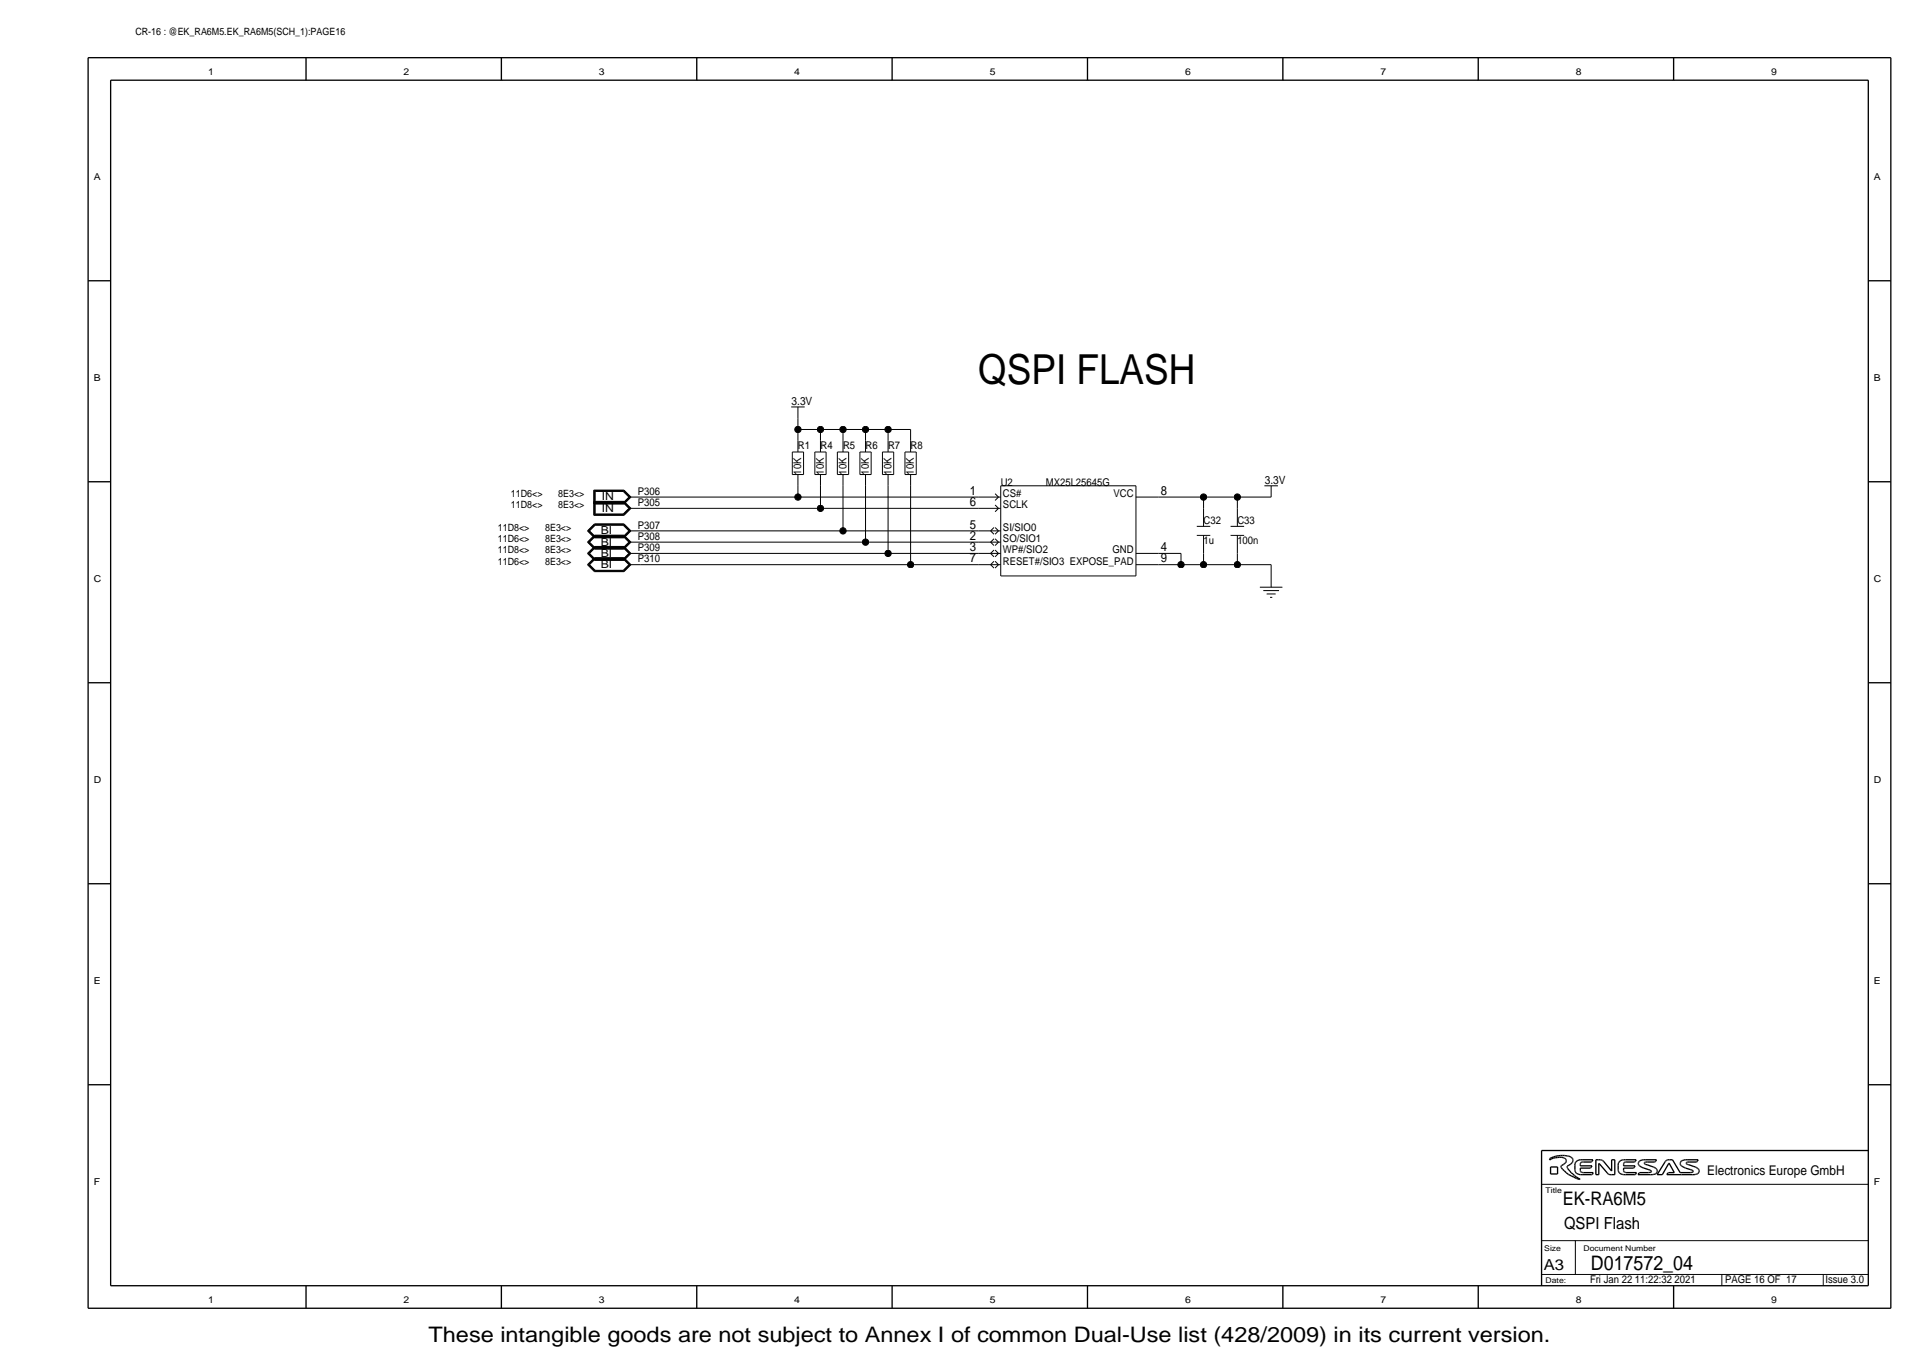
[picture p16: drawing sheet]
<svg xmlns="http://www.w3.org/2000/svg" width="433mm" height="309mm" viewBox="0 0 433 309" stroke-linecap="round" stroke-linejoin="round" font-family="sans-serif">
<defs><g id="words">
<text font-size="9.3" x="220.5" y="86.7">QSPI FLASH</text>
<text font-size="4.8" x="96.6" y="302.5">These intangible goods are not subject to Annex I of common Dual-Use list (428/2009) in its current version.</text>
<text font-size="4.5" x="358.6" y="286.3">D017572_04</text>
<text font-size="4.2" x="352.3" y="271.6">EK-RA6M5</text>
<text font-size="3.8" x="352.6" y="277.2">QSPI Flash</text>
<text font-size="3.4" x="348" y="286.3">A3</text>
<text font-size="3" x="384.9" y="265">Electronics Europe GmbH</text>
<g font-size="2.9">
<text x="218.6" y="111.6">1</text>
<text x="261.7" y="111.6">8</text>
<text x="218.6" y="119.2">5</text>
<text x="218.6" y="114.1">6</text>
<text x="218.6" y="124.3">3</text>
<text x="218.6" y="121.7">2</text>
<text x="261.7" y="124.3">4</text>
<text x="218.6" y="126.8">7</text>
<text x="261.7" y="126.8">9</text>
</g>
<g font-size="2.6">
<text x="178.5" y="91.2">3.3V</text>
<text x="285.1" y="109">3.3V</text>
</g>
<g font-size="2.5">
<text x="135.7" y="112.8">IN</text>
<text x="135.7" y="115.4">IN</text>
<text x="135.4" y="125.5">BI</text>
<text x="135.4" y="123">BI</text>
<text x="135.4" y="120.4">BI</text>
<text x="135.4" y="128.1">BI</text>
</g>
<g font-size="2.4">
<text x="179.9" y="101.1">R1</text>
<text x="185" y="101.1">R4</text>
<text x="190" y="101.1">R5</text>
<text x="195.1" y="101.1">R6</text>
<text x="200.2" y="101.1">R7</text>
<text x="205.3" y="101.1">R8</text>
<text x="180.6" y="107" transform="rotate(-90 180.6 107)">10K</text>
<text x="185.7" y="107" transform="rotate(-90 185.7 107)">10K</text>
<text x="190.8" y="107" transform="rotate(-90 190.8 107)">10K</text>
<text x="195.9" y="107" transform="rotate(-90 195.9 107)">10K</text>
<text x="201" y="107" transform="rotate(-90 201 107)">10K</text>
<text x="206" y="107" transform="rotate(-90 206 107)">10K</text>
<text x="143.8" y="111.6">P306</text>
<text x="225.6" y="109.5">U2</text>
<text x="226.1" y="112.1">CS#</text>
<text x="235.8" y="109.5">MX25L25645G</text>
<text x="251" y="112.1">VCC</text>
<text x="143.8" y="114.1">P305</text>
<text x="143.8" y="119.2">P307</text>
<text x="226.1" y="119.7">SI/SIO0</text>
<text x="226.1" y="114.6">SCLK</text>
<text x="271.3" y="118.2">C32</text>
<text x="278.9" y="118.2">C33</text>
<text x="143.8" y="124.3">P309</text>
<text x="143.8" y="121.7">P308</text>
<text x="226.1" y="122.2">SO/SIO1</text>
<text x="226.1" y="124.8">WP#/SIO2</text>
<text x="250.8" y="124.8">GND</text>
<text x="271.3" y="122.7">1u</text>
<text x="278.9" y="122.7">100n</text>
<text x="143.8" y="126.8">P310</text>
<text x="226.1" y="127.3">RESET#/SIO3 EXPOSE_PAD</text>
<text x="358.4" y="289.4">Fri Jan 22 11:22:32 2021</text>
<text x="388.9" y="289.4">PAGE 16 OF 17</text>
<text x="411.5" y="289.4">Issue 3.0</text>
</g>
<g font-size="2.3">
<text x="30.5" y="7.9">CR-16 : @EK_RA6M5.EK_RA6M5(SCH_1):PAGE16</text>
<text x="115.2" y="112.1">11D6&lt;&gt;</text>
<text x="125.8" y="112.1">8E3&lt;&gt;</text>
<text x="112.2" y="119.7">11D8&lt;&gt;</text>
<text x="115.2" y="114.6">11D8&lt;&gt;</text>
<text x="122.9" y="119.7">8E3&lt;&gt;</text>
<text x="125.8" y="114.6">8E3&lt;&gt;</text>
<text x="112.2" y="124.8">11D8&lt;&gt;</text>
<text x="112.2" y="122.2">11D6&lt;&gt;</text>
<text x="122.9" y="124.8">8E3&lt;&gt;</text>
<text x="122.9" y="122.2">8E3&lt;&gt;</text>
<text x="112.2" y="127.3">11D6&lt;&gt;</text>
<text x="122.9" y="127.3">8E3&lt;&gt;</text>
</g>
<g font-size="2.1">
<text x="46.9" y="16.8">1</text>
<text x="91" y="16.8">2</text>
<text x="135" y="16.8">3</text>
<text x="179.1" y="16.8">4</text>
<text x="223.1" y="16.8">5</text>
<text x="267.2" y="16.8">6</text>
<text x="311.2" y="16.8">7</text>
<text x="355.2" y="16.8">8</text>
<text x="399.3" y="16.8">9</text>
<text x="21.1" y="40.6">A</text>
<text x="422.5" y="40.6">A</text>
<text x="21.1" y="86">B</text>
<text x="422.5" y="86">B</text>
<text x="21.1" y="131.3">C</text>
<text x="422.5" y="131.3">C</text>
<text x="21.1" y="176.6">D</text>
<text x="422.5" y="176.6">D</text>
<text x="21.1" y="221.9">E</text>
<text x="422.5" y="221.9">E</text>
<text x="21.1" y="267.2">F</text>
<text x="422.5" y="267.2">F</text>
<text x="46.9" y="293.7">1</text>
<text x="91" y="293.7">2</text>
<text x="135" y="293.7">3</text>
<text x="179.1" y="293.7">4</text>
<text x="223.1" y="293.7">5</text>
<text x="267.2" y="293.7">6</text>
<text x="311.2" y="293.7">7</text>
<text x="355.2" y="293.7">8</text>
<text x="399.3" y="293.7">9</text>
</g>
<g font-size="1.8">
<text x="348.4" y="269">Title</text>
<text x="348.1" y="282.1">Size</text>
<text x="357" y="282.1">Document Number</text>
<text x="348.4" y="289.4">Date:</text>
</g>
</g></defs>
<g fill="none" stroke="#000" stroke-width=".23">
<path d="M178.4 91.7h3zM179.9 94.3v2.5zM179.9 96.8h5.1zM179.9 96.8v2.6zM179.9 99.4v2.5zM179.9 91.7v2.6zM185 96.8h5zM185 96.8v2.6zM185 99.4v2.5zM190 96.8h5.1zM190 96.8v2.6zM190 99.4v2.5z"/>
<path d="M195.1 96.8h5.1zM195.1 96.8v2.6zM195.1 99.4v2.5zM200.2 96.8h5.1zM200.2 96.8v2.6zM200.2 99.4v2.5zM205.3 96.8v2.6zM205.3 99.4v2.5zM132.4 119.7l1.6-1.6zM132.4 119.7l1.6 1.6zM132.6 119.7l1.5 1.5zM132.7 119.7l1.4-1.4z"/>
<path d="M132.7 119.7l1.4 1.4zM132.9 119.7l1.3-1.3zM132.9 119.7l1.3 1.3zM133.9 113v3.2zM133.9 116.2h6.8zM133.9 113h6.8zM133.9 110.5v3.1zM133.9 113.6h6.8zM133.9 110.5h6.8zM134 113.1h6.6zM134 113.1v3zM134 116.1h6.6z"/>
<path d="M134 110.6h6.6zM134 110.6v2.9zM134 113.5h6.6zM134 118.1h6.7zM134.1 118.2l-1.5 1.5zM134.1 118.2h6.5zM134.1 113.2h6.5zM134.1 113.2v2.8zM134.1 116h6.5zM134.1 110.7h6.5zM134.1 110.7v2.7zM134.1 113.4h6.5z"/>
<path d="M134.1 118.3h6.5zM134.2 118.4h6.3zM134.2 113.3h6.3zM134.2 113.3v2.6zM134.2 115.9h6.3zM134.2 110.8h6.3zM134.2 110.8v2.5zM140.5 118.4l1.3 1.3zM140.5 113.3l1.3 1.3zM140.5 115.9l1.3-1.3zM140.5 110.8l1.3 1.3zM140.5 113.3l1.3-1.2z"/>
<path d="M140.6 118.3l1.3 1.4zM140.6 113.2l1.3 1.4zM140.6 110.7l1.3 1.4zM140.6 113.4l1.3-1.3zM140.6 118.2l1.5 1.5zM140.6 113.1l1.5 1.5zM140.6 116.1l1.5-1.5zM140.6 110.6l1.5 1.5zM140.6 113.5l1.5-1.4zM140.7 118.1l1.5 1.6zM140.7 113l1.5 1.6zM140.7 116.2l1.5-1.6z"/>
<path d="M140.7 110.5l1.5 1.6zM140.7 113.6l1.5-1.5zM141.8 119.7h2.5zM141.8 114.6h2.5zM141.8 112.1h2.5zM141.9 114.6l-1.3 1.4zM144.3 112.1h35.6zM144.3 114.6h40.7zM144.3 119.7h45.7zM178.6 107h2.6zM178.6 101.9v5.1zM178.6 101.9h2.6z"/>
<path d="M179.9 112.1h40.6zM179.9 109.5v2.6zM179.9 107v2.5zM181.2 101.9v5.1zM183.7 107h2.5zM183.7 101.9v5.1zM183.7 101.9h2.5zM185 114.6h35.5zM185 109.5v5.1zM185 107v2.5zM186.2 101.9v5.1zM188.8 107h2.5z"/>
<path d="M188.8 101.9v5.1zM188.8 101.9h2.5zM190 119.7h30.5zM190 109.5v10.2zM190 107v2.5zM191.3 101.9v5.1zM193.9 107h2.5zM193.9 101.9v5.1zM193.9 101.9h2.5zM195.1 109.5v12.7zM195.1 107v2.5zM196.4 101.9v5.1z"/>
<path d="M198.9 107h2.6zM198.9 101.9v5.1zM198.9 101.9h2.6zM200.2 109.5v15.3zM200.2 107v2.5zM201.5 101.9v5.1zM204 107h2.6zM204 101.9v5.1zM204 101.9h2.6zM205.3 109.5v17.8zM205.3 107v2.5zM206.6 101.9v5.1z"/>
<path d="M220.5 119.7h5.1zM220.5 112.1h5.1zM220.5 114.6h5.1zM223.3 119.7l.8 .7zM224.1 118.9l-.8 .8zM224.3 118.9l.8 .8zM224.3 111.3l.8 .8zM224.3 113.8l.8 .8zM225.1 119.7l-.8 .7zM225.1 112.1l-.8 .7zM225.1 114.6l-.8 .8zM225.6 109.5h30.5z"/>
<path d="M225.6 109.5v20.3zM256.1 112.1h5.1zM256.1 109.5v20.3zM261.2 112.1h10.1zM269.8 118.7h3zM271.3 112.1h7.6zM271.3 112.1v2.5zM271.3 114.6v4.1zM277.4 118.7h3.1zM278.9 112.1v2.5zM278.9 112.1h7.7zM278.9 114.6v4.1z"/>
<path d="M285 109.5h3.1zM286.6 109.5v2.6zM132.4 127.3l1.6-1.6zM132.4 127.3l1.6 1.6zM132.4 124.8l1.6 1.5zM132.4 122.2l1.6-1.6zM132.4 122.2l1.6 1.6zM132.6 127.3l1.5-1.5zM132.6 127.3l1.5 1.5zM132.6 124.8l1.5 1.4zM132.6 122.2l1.5-1.4zM132.6 122.2l1.5 1.5z"/>
<path d="M132.7 127.3l1.4-1.4zM132.7 127.3l1.4 1.4zM132.7 124.8l1.4 1.3zM132.7 122.2l1.4-1.3zM132.7 122.2l1.4 1.4zM132.9 127.3l1.3-1.3zM132.9 127.3l1.3 1.3zM132.9 124.8l1.3 1.2zM132.9 122.2l1.3-1.2zM132.9 122.2l1.3 1.3zM134 128.9h6.7zM134 125.7h6.7z"/>
<path d="M134 123.2l-1.6 1.6zM134 126.3h6.7zM134 123.2h6.7zM134 123.8h6.7zM134 120.6h6.7zM134 121.3h6.7zM134.1 128.8h6.5zM134.1 125.8h6.5zM134.1 123.3l-1.5 1.5zM134.1 126.2h6.5zM134.1 123.3h6.5zM134.1 123.7h6.5z"/>
<path d="M134.1 120.8h6.5zM134.1 121.2h6.5zM134.1 128.7h6.5zM134.1 125.9h6.5zM134.1 123.4l-1.4 1.4zM134.1 126.1h6.5zM134.1 123.4h6.5zM134.1 123.6h6.5zM134.1 120.9h6.5zM134.1 121.1h6.5zM134.2 128.6h6.3zM134.2 126h6.3z"/>
<path d="M134.2 123.5l-1.3 1.3zM134.2 123.5h6.3zM134.2 121h6.3zM140.5 128.6l1.3-1.3zM140.5 126l1.3 1.3zM140.5 126l1.3-1.2zM140.5 123.5l1.3 1.3zM140.5 121l1.3 1.2zM140.5 121l1.3-1.3zM140.6 128.7l1.3-1.4zM140.6 125.9l1.3 1.4zM140.6 126.1l1.3-1.3z"/>
<path d="M140.6 123.4l1.3 1.4zM140.6 120.9l1.3 1.3zM140.6 121.1l1.3-1.4zM140.6 128.8l1.5-1.5zM140.6 125.8l1.5 1.5zM140.6 126.2l1.5-1.4zM140.6 123.3l1.5 1.5zM140.6 123.7l1.5-1.5zM140.6 120.8l1.5 1.4zM140.6 121.2l1.5-1.5zM140.7 128.9l1.5-1.6zM140.7 125.7l1.5 1.6z"/>
<path d="M140.7 126.3l1.5-1.5zM140.7 123.2l1.5 1.6zM140.7 120.6l1.5 1.6zM140.7 121.3l1.5-1.6zM141.8 127.3h2.5zM141.8 124.8h2.5zM141.8 122.2l-1.3 1.3zM141.8 122.2h2.5zM141.9 122.2l-1.3 1.4zM142.2 122.2l-1.5 1.6zM144.3 122.2h50.8zM144.3 127.3h61z"/>
<path d="M144.3 124.8h55.9zM195.1 122.2h25.4zM200.2 124.8h20.3zM205.3 127.3h15.2zM220.5 122.2h5.1zM220.5 127.3h5.1zM220.5 124.8h5.1zM223.3 122.2l.8 .8zM223.3 122.2l.8-.7zM223.3 127.3l.8 .8zM223.3 127.3l.8-.8zM223.3 124.8l.8 .7z"/>
<path d="M224.1 124l-.8 .8zM224.3 121.5l.8 .7zM224.3 126.5l.8 .8zM224.3 124l.8 .8zM225.1 122.2l-.8 .8zM225.1 127.3l-.8 .8zM225.1 124.8l-.8 .7zM225.6 129.8h30.5zM256.1 127.3h5.1zM256.1 124.8h5.1zM261.2 124.8h5zM261.2 127.3h5z"/>
<path d="M266.2 124.8v2.5zM266.2 127.3h5.1zM269.8 120.7h3zM271.3 127.3h7.6zM271.3 124.8v2.5zM271.3 120.7v4.1zM277.4 120.7h3.1zM278.9 124.8v2.5zM278.9 127.3h7.7zM278.9 120.7v4.1zM284 132.4h5.1zM284.8 133.1h3.5z"/>
<path d="M285.5 133.9h2.1zM286.3 134.7h.5zM286.6 127.3v5.1zM347.5 267h73.7zM347.5 279.7h73.7zM355.1 279.7v7.6zM347.5 287.3h73.7zM388.2 287.3v2.6zM411 287.3v2.6z"/>
</g>
<g fill="#000" stroke="#000" stroke-width=".23">
<circle cx="179.9" cy="96.8" r=".71"/>
<circle cx="185" cy="96.8" r=".71"/>
<circle cx="190" cy="96.8" r=".71"/>
<circle cx="195.1" cy="96.8" r=".71"/>
<circle cx="200.2" cy="96.8" r=".71"/>
<circle cx="179.9" cy="112.1" r=".71"/>
<circle cx="185" cy="114.6" r=".71"/>
<circle cx="190" cy="119.7" r=".71"/>
<circle cx="271.3" cy="112.1" r=".71"/>
<circle cx="278.9" cy="112.1" r=".71"/>
<circle cx="195.1" cy="122.2" r=".71"/>
<circle cx="200.2" cy="124.8" r=".71"/>
<circle cx="205.3" cy="127.3" r=".71"/>
<circle cx="266.2" cy="127.3" r=".71"/>
<circle cx="271.3" cy="127.3" r=".71"/>
<circle cx="278.9" cy="127.3" r=".71"/>
</g>
<g fill="none" stroke="#000" stroke-width=".3">
<path d="M19.9 13v281.9zM19.9 13h406.4zM24.9 18.1h396.3zM24.9 18.1v271.8zM69 13v5.1zM113 13v5.1zM157.1 13v5.1zM201.1 13v5.1zM245.2 13v5.1zM289.2 13v5.1zM333.2 13v5.1zM377.3 13v5.1z"/>
<path d="M421.2 18.1v271.8zM426.3 13v281.9zM19.9 63.3h5zM421.2 63.3h5.1zM19.9 108.6h5zM421.2 108.6h5.1zM19.9 153.9h5zM421.2 153.9h5.1zM19.9 199.2h5zM421.2 199.2h5.1zM19.9 244.6h5zM347.5 259.4v30.5z"/>
<path d="M347.5 259.4h73.7zM421.2 244.6h5.1zM349.4 261.5h.1M349.4 261.3h.1M349.4 261.3l-.1 .2zM349.4 261.2l.1-.1zM349.4 261.2v.1zM349.4 261.5l.4-.2zM349.5 261.1l.4-.1zM349.6 263.1h1.5zM349.6 264.7h1.5zM349.6 263.1v1.6z"/>
<path d="M349.8 261.3l.4-.2zM349.9 261l.4-.2zM350.2 261.1l.4-.1zM350.3 260.8l.3-.1zM350.6 260.7l.4-.1zM350.6 261h.5zM351 260.6h.4zM351.1 261l.4-.1zM351.1 263.1v1.6zM351.4 260.6l.4-.1zM351.5 260.9h.4zM351.8 260.5h.4z"/>
<path d="M351.9 262.9h.1M351.9 262.9v.2zM351.9 263.1l.1 .1zM351.9 260.9l.4 .1zM351.9 262.8h.1M352 262.8l.1-.1zM352 263.2l.2 .4zM352.1 262.7l.4-.2zM352.2 260.5h.5zM352.2 263.6l.5 .4zM352.3 261l.2 .1zM352.5 262.5l.2-.1z"/>
<path d="M352.5 261.1h.2zM352.7 260.5l.3 .1zM352.7 261.1l.1 .1zM352.7 264l.4 .4zM352.8 261.2l.2 .1zM352.8 262.2l.2-.1zM352.8 262.2l-.1 .2zM353 261.3v.1zM353 260.6h.3zM353 261.4l.1 .1zM353.1 261.5v.1zM353.1 261.9l-.1 .2z"/>
<path d="M353.1 264.4l.5 .4zM353.1 261.6v.2zM353.1 261.8v.1zM353.3 263.1v.1zM353.3 263h.1M353.3 260.6l.4 .1zM353.3 263.2l.1 .2zM353.3 262.9h.1M353.3 262.9l.2-.1zM353.4 263.4l.3 .4zM353.5 262.8l.2-.1zM353.6 264.8l.6 .3z"/>
<path d="M353.7 260.7l.2 .1zM353.7 263.8l.2 .3zM353.7 262.7l.3-.2zM353.9 260.8l.2 .1zM353.9 264.1l.3 .3zM354.1 260.9l.2 .1zM354.1 262.4l-.1 .1zM354.1 262.4l.2-.2zM354.2 265.1l.6 .3zM354.2 264.4l.4 .3zM354.3 261l.2 .2zM354.5 261.2l.1 .2z"/>
<path d="M354.5 262l-.2 .2zM354.6 264.7l.3 .3zM354.6 261.8l-.1 .2zM354.6 261.6v.2zM354.6 261.4v.2zM354.8 265.4l.6 .3zM354.9 265l.4 .3zM355 263.9l.1 .3zM355 263.6v.3zM355 262.7v.9zM355 262.4v.3zM355.1 264.2l.2 .2z"/>
<path d="M355.1 262.1l-.1 .3zM355.3 264.4l.1 .2zM355.3 261.9l-.2 .2zM355.3 261.9l.1-.1zM355.3 265.3l.5 .3zM355.4 265.7l.7 .2zM355.4 264.6l.3 .1zM355.4 261.8l.3-.2zM355.7 264.7l.3 .1zM355.7 261.6l.3-.1zM355.8 265.6l.4 .2zM356 264.8h.3z"/>
<path d="M356 261.5h.3zM356.1 265.9h.1M356.2 265.9h.1M356.2 265.8h.1M356.3 262.3v.2zM356.3 262.5v.3zM356.3 262.8h2.6zM356.3 263.3h2.2zM356.3 263.3v.5zM356.3 263.9h.1M356.3 263.9v.2zM356.3 264.8h.4z"/>
<path d="M356.3 261.5h.4zM356.3 262.2v.1zM356.3 264.2h.1M356.3 264.2h.1zM356.4 262.1l.1-.1zM356.4 262.1l-.1 .1zM356.4 264.2l.1 .1zM356.5 262h.1zM356.5 264.3h.2zM356.6 262h.2zM356.7 264.3l.1 .1zM356.7 264.8h2.1z"/>
<path d="M356.7 261.5h2.4zM356.8 262h.2zM356.8 264.4h.2zM357 264.4h2.2zM357 262h1.7zM358.5 263.3h.1zM358.6 263.3h.1M358.7 262l.2-.1zM358.8 264.8h.1M358.9 262.8l-.3 .4zM358.9 264.8h.1zM358.9 261.8v.1z"/>
<path d="M359.1 261.5l-.2 .3zM359.2 264.4l-.2 .4zM359.8 261.5h.6zM359.8 261.5v3.3zM359.8 264.8h.6zM360.4 261.5h.4zM360.4 262.3v2.5zM360.5 262.3h.1M360.5 262.3l1.9 2.2zM360.8 261.5h.2zM361 261.5h.1zM361.1 261.5l.1 .1z"/>
<path d="M361.2 261.6l.1 .1zM361.3 261.7l.2 .2zM361.5 261.9l1.8 2.1zM362.4 264.5l.2 .2zM362.6 264.7v.1zM362.6 264.8h.2zM362.8 264.8h.2zM363 264.8h.3zM363.3 264h.1M363.3 264.8h.7zM363.3 261.5h.7zM363.3 261.5v2.5z"/>
<path d="M364 261.5v3.3zM364.8 263.9l.1 .3zM364.8 263.6v.3zM364.8 262.7v.9zM364.8 262.4v.3zM364.9 264.2l.1 .2zM364.9 262.1l-.1 .3zM365 264.4l.2 .2zM365 261.9l-.1 .2zM365 261.9l.2-.1zM365.2 264.6l.3 .1zM365.2 261.8l.2-.2z"/>
<path d="M365.4 261.6l.3-.1zM365.5 264.7l.2 .1zM365.7 264.8h.3zM365.7 261.5h.3zM366 262.3v.2zM366 262.5v.3zM366 262.8h2.6zM366 263.3h2.2zM366 263.3v.5zM366 263.9h.1M366 263.9v.2zM366 264.1l.1 .1z"/>
<path d="M366 264.8h.4zM366 261.5h.4zM366.1 262.2l-.1 .1zM366.1 264.2h.1zM366.1 262.1v.1zM366.2 264.2l.1 .1zM366.2 262h.2zM366.2 262l-.1 .1zM366.3 264.3h.1zM366.4 262h.1zM366.4 264.3l.2 .1zM366.4 264.8h2.2z"/>
<path d="M366.4 261.5h2.5zM366.5 262h.3zM366.6 264.4h.2zM366.8 264.4h2.1zM366.8 262h1.7zM368.2 263.3h.2zM368.4 263.3h.1M368.5 262l.1-.1zM368.6 264.8h.1M368.6 262.8l-.2 .4zM368.7 261.8l-.1 .1zM368.7 264.8h.1"/>
<path d="M368.9 261.5l-.2 .3zM368.9 264.4l-.2 .4zM369.3 264.8h2.8zM369.3 262.4l.1 .1zM369.3 262.3h.1M369.4 262.5l.1 .2zM369.4 262.1l-.1 .2zM369.4 262v.1zM369.5 262.7l.1 .1zM369.5 264.5l-.2 .3zM369.5 264.5l.1-.1zM369.6 262.8l.1 .1z"/>
<path d="M369.6 261.8l-.2 .2zM369.6 264.4h.1M369.6 264.4h2zM369.7 261.7l-.1 .1zM369.7 261.7l.2-.1zM369.7 262.9l.2 .1zM369.9 263l.3 .2zM369.9 261.6l.3-.1zM370.2 263.2l.4 .1zM370.2 261.5h.3zM370.5 261.5h.4zM370.6 263.3l1.1 .4z"/>
<path d="M370.7 262.1h.1M370.7 262.2h.1M370.7 262.3h.1M370.7 262.3l.1 .1zM370.8 262h.1zM370.8 262.4l.2 .1zM370.9 261.5h2.5zM370.9 262h.1M371 262h.3zM371 262.5l.3 .1zM371.3 262.6l1.1 .4zM371.3 262h1.7z"/>
<path d="M371.6 264.4l.4-.1zM371.7 263.7l.3 .1zM372 264.3h.2zM372 263.8l.2 .1zM372.1 264.8h.4zM372.2 264.3h.1M372.2 263.9l.1 .1zM372.3 264.2h.1M372.3 264v.1zM372.3 264.1v.1zM372.4 263l.4 .1zM372.5 264.8h.3z"/>
<path d="M372.8 263.1l.2 .1zM372.8 264.8l.3-.1zM373 262l.1-.1zM373 263.2l.3 .2zM373.1 264.7l.2-.1zM373.1 261.9l.1-.1zM373.3 263.4l.1 .1zM373.4 261.5l-.2 .3zM373.4 263.5l.1 .2zM373.4 264.5l-.1 .1zM373.5 263.7l.1 .1zM373.5 264.3l-.1 .2z"/>
<path d="M373.6 264.8h1.2zM373.6 263.8v.1zM373.6 264.2l-.1 .1zM373.6 264h.1M373.6 264v.2zM375.3 262l-1.7 2.8zM375.4 261.9l-.1 .1zM375.5 261.8l-.1 .1zM375.5 261.8l.1-.1zM375.7 261.6l-.1 .1zM375.7 261.6l.1-.1zM375.8 264.8h3.3z"/>
<path d="M375.8 261.5h.2zM376 264.5l-.2 .3zM376 264.5l.1-.1zM376 261.5h.3zM376.1 264.4h.1zM376.2 264.4h1.2zM376.2 262.3l-1.4 2.5zM376.2 262.2h.1M376.2 262.2v.1zM376.3 262.2l1.1 2.2zM376.3 261.5h.7zM377 261.5l1.8 2.9z"/>
<path d="M378.8 264.4h2.3zM378.8 262.3v.1zM378.8 262.5l.1 .2zM378.8 262.4h.1M378.8 262.1v.2zM378.9 262.7l.1 .1zM378.9 262l-.1 .1zM379 261.8l-.1 .2zM379 261.8l.1-.1zM379 262.8l.2 .1zM379.1 264.8h2.4zM379.1 261.7l.3-.1z"/>
<path d="M379.2 262.9l.2 .1zM379.4 263l.3 .2zM379.4 261.6l.2-.1zM379.6 261.5h.3zM379.7 263.2l.3 .1zM379.9 261.5h.4zM380 263.3l1.2 .4zM380.1 262.1h.1M380.1 262.2h.1M380.1 262.3h.1M380.1 262.3l.1 .1zM380.2 262h.2z"/>
<path d="M380.2 262.1h.1M380.2 262.4l.2 .1zM380.3 261.5h2.5zM380.4 262h.4zM380.4 262.5l.3 .1zM380.7 262.6l1.2 .4zM380.8 262h1.7zM381.1 264.4l.3-.1zM381.2 263.7l.2 .1zM381.4 264.3h.2zM381.4 263.8l.2 .1zM381.5 264.8h.4z"/>
<path d="M381.7 264.3h.1M381.6 263.9l.1 .1zM381.7 264.2v.1zM381.7 264.1h.1M381.7 264v.1zM381.9 263l.3 .1zM381.9 264.8h.3zM382.2 263.1l.3 .1zM382.2 264.8l.3-.1zM382.5 263.2l.2 .2zM382.5 264.7l.2-.1zM382.5 262l.1-.1z"/>
<path d="M382.6 261.8v.1zM382.7 263.4l.1 .1zM382.7 264.6l.2-.1zM382.8 263.5l.2 .2zM382.8 261.5l-.2 .3zM383 263.7v.1zM383 264.3l-.1 .2zM383 263.8v.1zM383 263.9l.1 .1zM383 264.2v.1zM383.1 264l-.1 .2zM19.9 294.9h406.4z"/>
<path d="M24.9 289.9h396.3zM69 289.9v5zM113 289.9v5zM157.1 289.9v5zM201.1 289.9v5zM245.2 289.9v5zM289.2 289.9v5zM333.2 289.9v5zM377.3 289.9v5z"/>
</g>
<use href="#words"/>
</svg>
